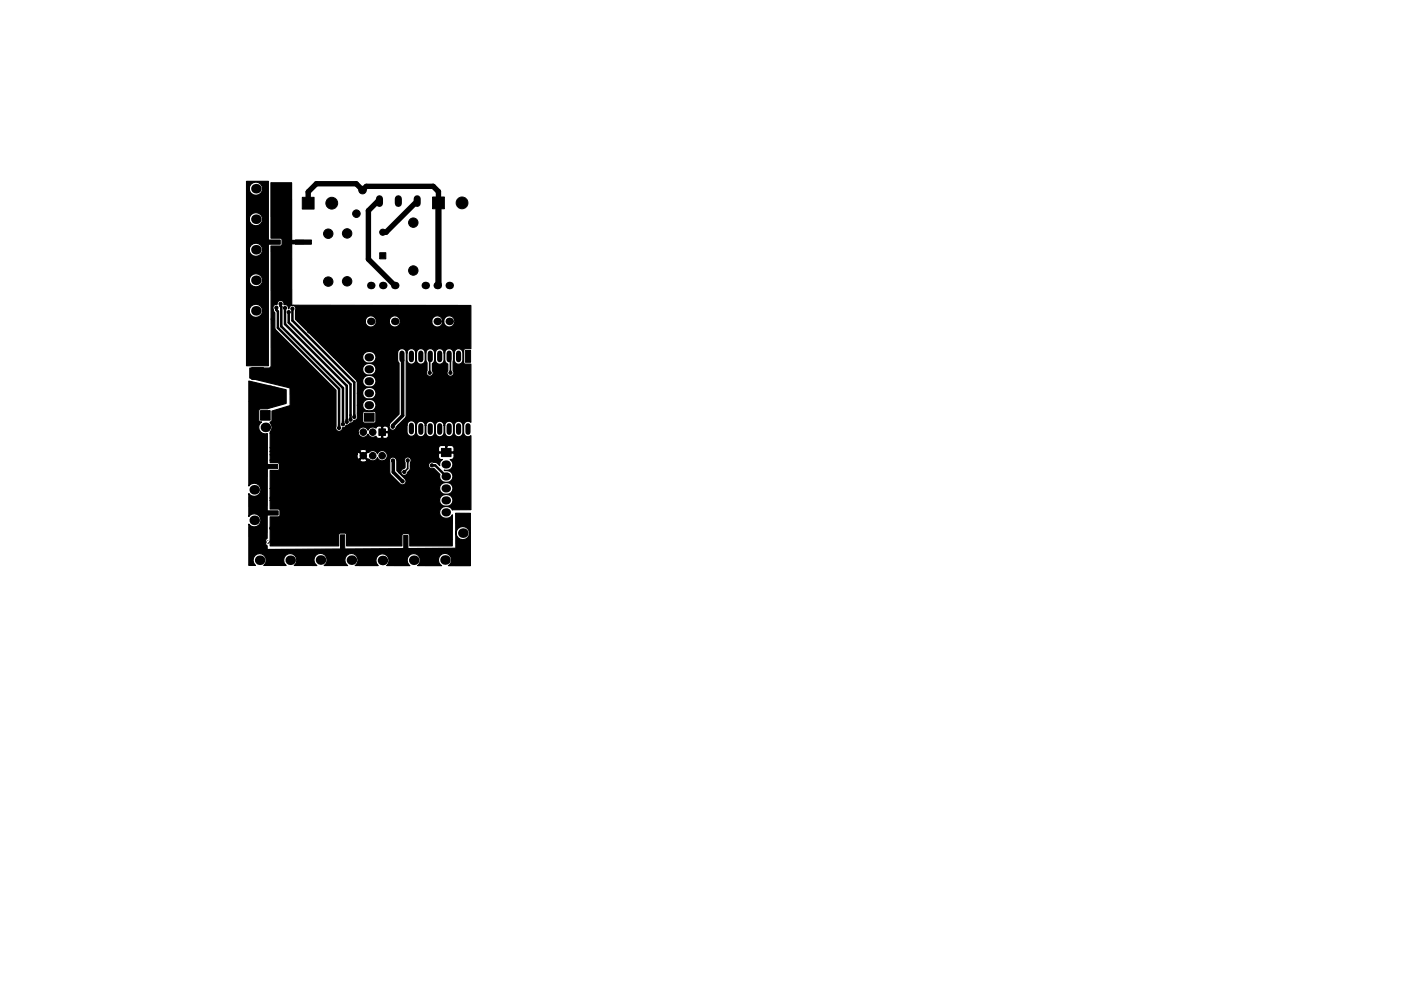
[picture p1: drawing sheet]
<svg xmlns="http://www.w3.org/2000/svg" width="297mm" height="210mm" viewBox="0 0 297 210" stroke-linecap="round" stroke-linejoin="round" font-family="sans-serif">
<path d="M80.5 42.2v1M84.5 42.2v1M88.5 42.2v1" fill="none" stroke="#000" stroke-width="1.5"/>
<g fill="#000" stroke="#000" stroke-width=".21">
<path d="M53.2 41.6h2.1v2h-2.1zM53.2 48h2.1v2.1h-2.1zM53.2 54.5h2.1v2h-2.1zM56 50.9h3.4v.9h-3.4zM64.1 41.9h2.5v2.5h-2.5zM62.6 50.9h3.4v.9h-3.4zM80.5 53.6h1.3v1.3h-1.3zM91.7 41.8h2.5v2.5h-2.5zM53.2 61h2.1v2h-2.1zM53.2 67.5h2.1v2h-2.1zM98.7 74.4h1.1v2.5h-1.1zM55.2 87.1h2.1v2h-2.1z"/>
<path d="M53.4 78h2.5v2.5h-2.5zM55.5 98.5h3.4v.9h-3.4zM62.1 98.5h3.4v.9h-3.4zM77.3 87.6h2v1.8h-2zM80.3 91h1.4v1.4h-1.4zM93.6 95.1h2v1.8h-2zM52.9 105.4h2v2.1h-2zM52.9 111.9h2v2.1h-2zM56.6 117.9h2v2h-2zM55.6 108.4h3.4v.9h-3.4zM63.1 117.9h2v2h-2zM62.2 108.4h3.4v.9h-3.4z"/>
<path d="M69.5 117.8h2v2h-2zM72.2 106.9h.9v3.4h-.9zM72.2 113.5h.9v3.4h-.9zM76 117.8h2.1v2.1h-2.1zM82.6 117.9h2v2h-2zM85.6 107h.9v3.4h-.9zM85.6 113.6h.9v3.4h-.9zM89.2 117.9h2.1v2h-2.1zM95.9 117.8h2v2h-2zM97.1 109.6h2v2h-2z"/>
<circle cx="58.1" cy="41.7" r=".34"/>
<circle cx="58.1" cy="48.1" r=".34"/>
<circle cx="58.1" cy="54.7" r=".34"/>
<circle cx="58.8" cy="40.9" r=".34"/>
<circle cx="58.8" cy="41.7" r=".34"/>
<circle cx="58.8" cy="54" r=".34"/>
<circle cx="58.8" cy="48" r=".34"/>
<circle cx="58.8" cy="47.3" r=".34"/>
<circle cx="58.8" cy="54.7" r=".34"/>
<circle cx="69.6" cy="59.7" r="1"/>
<circle cx="69.6" cy="49.6" r="1"/>
<circle cx="70.3" cy="43.1" r="1.25"/>
<circle cx="73.6" cy="49.5" r="1"/>
<circle cx="73.6" cy="59.7" r="1"/>
<circle cx="75.6" cy="45.3" r=".8"/>
<circle cx="76.9" cy="40.3" r=".8"/>
<circle cx="81.2" cy="49.3" r=".65"/>
<circle cx="87.6" cy="57.4" r="1"/>
<circle cx="87.6" cy="47.2" r="1"/>
<circle cx="98" cy="43" r="1.25"/>
<circle cx="52.9" cy="71.2" r=".34"/>
<circle cx="53" cy="70.2" r=".34"/>
<circle cx="54" cy="70.2" r=".34"/>
<circle cx="54" cy="71.2" r=".34"/>
<circle cx="54.6" cy="74.2" r="1.25"/>
<circle cx="55.2" cy="71.2" r=".34"/>
<circle cx="55.2" cy="70.2" r=".34"/>
<circle cx="56.3" cy="71.2" r=".34"/>
<circle cx="56.3" cy="70.2" r=".34"/>
<circle cx="56.3" cy="69" r=".34"/>
<circle cx="57.8" cy="67.7" r=".34"/>
<circle cx="58.1" cy="61.1" r=".34"/>
<circle cx="58.6" cy="65.3" r=".34"/>
<circle cx="58.8" cy="60.4" r=".34"/>
<circle cx="58.8" cy="61.1" r=".34"/>
<circle cx="59.5" cy="64.5" r=".34"/>
<circle cx="60.4" cy="65.3" r=".34"/>
<circle cx="61.2" cy="66.2" r=".34"/>
<circle cx="62" cy="65.5" r=".34"/>
<circle cx="62.2" cy="76.4" r=".34"/>
<circle cx="62.2" cy="78" r=".34"/>
<circle cx="62.2" cy="75.6" r=".34"/>
<circle cx="62.2" cy="78.7" r=".34"/>
<circle cx="62.2" cy="77.2" r=".34"/>
<circle cx="62.2" cy="79.5" r=".34"/>
<circle cx="62.9" cy="79.2" r=".34"/>
<circle cx="63" cy="75.9" r=".34"/>
<circle cx="63" cy="76.8" r=".34"/>
<circle cx="65.4" cy="67.2" r=".34"/>
<circle cx="65.4" cy="68.8" r=".34"/>
<circle cx="65.4" cy="68" r=".34"/>
<circle cx="65.4" cy="69.5" r=".34"/>
<circle cx="65.5" cy="70.3" r=".34"/>
<circle cx="84.3" cy="70.9" r=".34"/>
<circle cx="91.1" cy="79.1" r=".34"/>
<circle cx="95.5" cy="79.1" r=".34"/>
<circle cx="53.2" cy="85.2" r=".34"/>
<circle cx="53.3" cy="84.3" r=".34"/>
<circle cx="54.3" cy="85.2" r=".34"/>
<circle cx="54.3" cy="84.4" r=".34"/>
<circle cx="54.3" cy="83.4" r=".34"/>
<circle cx="54.4" cy="82.4" r=".34"/>
<circle cx="55.2" cy="85.2" r=".34"/>
<circle cx="55.2" cy="83.4" r=".34"/>
<circle cx="55.2" cy="84.3" r=".34"/>
<circle cx="55.3" cy="82.4" r=".34"/>
<circle cx="56.4" cy="84.3" r=".34"/>
<circle cx="56.4" cy="85.1" r=".34"/>
<circle cx="56.4" cy="83.3" r=".34"/>
<circle cx="56.4" cy="82.2" r=".34"/>
<circle cx="57.3" cy="83.3" r=".34"/>
<circle cx="57.3" cy="84.3" r=".34"/>
<circle cx="57.3" cy="85.2" r=".34"/>
<circle cx="57.3" cy="82.2" r=".34"/>
<circle cx="58.1" cy="85.2" r=".34"/>
<circle cx="58.1" cy="84.3" r=".34"/>
<circle cx="58.2" cy="83.3" r=".34"/>
<circle cx="58.2" cy="82.5" r=".34"/>
<circle cx="60.2" cy="95.2" r=".34"/>
<circle cx="62.2" cy="81" r=".34"/>
<circle cx="62.2" cy="81.8" r=".34"/>
<circle cx="62.2" cy="80.3" r=".34"/>
<circle cx="66.5" cy="88.1" r=".34"/>
<circle cx="66.5" cy="98.8" r=".34"/>
<circle cx="71" cy="99.1" r=".34"/>
<circle cx="71.9" cy="90.8" r=".34"/>
<circle cx="72.7" cy="90" r=".34"/>
<circle cx="73.5" cy="89.5" r=".34"/>
<circle cx="74.3" cy="89" r=".34"/>
<circle cx="75.1" cy="88.5" r=".34"/>
<circle cx="77" cy="91.7" r=".7"/>
<circle cx="77" cy="96.7" r=".7"/>
<circle cx="79" cy="91.7" r=".7"/>
<circle cx="79" cy="96.7" r=".7"/>
<circle cx="81" cy="96.7" r=".7"/>
<circle cx="83.3" cy="90.5" r=".34"/>
<circle cx="83.3" cy="97.7" r=".34"/>
<circle cx="86.4" cy="97.7" r=".34"/>
<circle cx="91.6" cy="98.7" r=".34"/>
<circle cx="57.5" cy="112.1" r=".34"/>
<circle cx="57.6" cy="105.7" r=".34"/>
<circle cx="57.8" cy="114.6" r=".34"/>
<circle cx="57.8" cy="115.3" r=".34"/>
<circle cx="58.3" cy="111.4" r=".34"/>
<circle cx="58.3" cy="112.1" r=".34"/>
<circle cx="58.3" cy="105" r=".34"/>
<circle cx="58.3" cy="105.7" r=".34"/>
<circle cx="62.4" cy="114.6" r=".34"/>
<circle cx="63.1" cy="115.3" r=".34"/>
<circle cx="63.1" cy="114.6" r=".34"/>
<circle cx="64.8" cy="100.1" r=".34"/>
<circle cx="68.9" cy="114.4" r=".34"/>
<circle cx="69.6" cy="114.4" r=".34"/>
<circle cx="69.6" cy="115.1" r=".34"/>
<circle cx="75.6" cy="114.6" r=".34"/>
<circle cx="76.3" cy="114.6" r=".34"/>
<circle cx="76.3" cy="115.2" r=".34"/>
<circle cx="77.1" cy="105" r=".34"/>
<circle cx="77.1" cy="101.1" r=".34"/>
<circle cx="77.7" cy="104.6" r=".34"/>
<circle cx="77.7" cy="101.1" r=".34"/>
<circle cx="78.4" cy="101.1" r=".34"/>
<circle cx="78.8" cy="110" r=".34"/>
<circle cx="79" cy="101.1" r=".34"/>
<circle cx="79.7" cy="101.4" r=".34"/>
<circle cx="80.6" cy="109.9" r=".34"/>
<circle cx="82" cy="114.6" r=".34"/>
<circle cx="82.8" cy="115.2" r=".34"/>
<circle cx="82.8" cy="114.6" r=".34"/>
<circle cx="85.3" cy="102.1" r=".34"/>
<circle cx="85.7" cy="100.1" r=".34"/>
<circle cx="88.7" cy="114.4" r=".34"/>
<circle cx="89.4" cy="114.4" r=".34"/>
<circle cx="89.4" cy="115" r=".34"/>
<circle cx="93.3" cy="111.5" r=".34"/>
<circle cx="93.9" cy="111" r=".34"/>
<circle cx="94" cy="111.7" r=".34"/>
<circle cx="95.2" cy="114.4" r=".34"/>
</g>
<g fill="#000">
<circle cx="54.3" cy="46.5" r="1.02"/>
<circle cx="54.3" cy="59.5" r="1.02"/>
<circle cx="54.3" cy="53" r="1.02"/>
<circle cx="54.3" cy="40" r="1.02"/>
<circle cx="54.3" cy="65.9" r="1.02"/>
<circle cx="78.6" cy="60.6" r=".8"/>
<circle cx="78.6" cy="68.2" r=".8"/>
<circle cx="81.2" cy="68.2" r=".8"/>
<circle cx="81.2" cy="60.6" r=".8"/>
<circle cx="83.7" cy="60.6" r=".8"/>
<circle cx="83.7" cy="68.2" r=".8"/>
<circle cx="90.2" cy="68.2" r=".8"/>
<circle cx="90.2" cy="60.6" r=".8"/>
<circle cx="92.7" cy="68.2" r=".8"/>
<circle cx="92.7" cy="60.6" r=".8"/>
<circle cx="95.2" cy="68.2" r=".8"/>
<circle cx="95.2" cy="60.6" r=".8"/>
<circle cx="56.3" cy="90.7" r="1.02"/>
<circle cx="53.9" cy="103.9" r="1.02"/>
<circle cx="53.9" cy="110.4" r="1.02"/>
<circle cx="55.1" cy="118.9" r="1.02"/>
<circle cx="61.5" cy="118.9" r="1.02"/>
<circle cx="68" cy="118.8" r="1.02"/>
<circle cx="74.5" cy="118.8" r="1.02"/>
<circle cx="81.1" cy="118.9" r="1.02"/>
<circle cx="87.7" cy="118.9" r="1.02"/>
<circle cx="94.3" cy="118.8" r="1.02"/>
<circle cx="98.1" cy="113.1" r="1.02"/>
</g>
<path d="M78.1 75.8h.3M78.1 78.4h.3M78.1 80.9h.3M78.1 83.4h.3M78.1 86h.3M94.5 98.5h.3M94.5 101.1h.3M94.5 103.6h.3M94.5 106.2h.3M94.5 108.7h.3" fill="none" stroke="#000" stroke-width="1.7"/>
<g fill="none" stroke="#000" stroke-width="1.1">
<path d="M80.5 42.7h-.4l-2 2v10.3l5.6 5.6M88.5 42.7l-6.6 6.6h-.7M93 43v-2.3l-1.2-1.2h-14.1l-.8 .8-1.4-1.3h-8.4l-1.8 1.7v2.4M85.2 74.9v1.4M87.2 74.9v1.4M89.2 74.9v1.4M91.2 74.9v1.4M93.2 74.9v1.4M95.2 74.9v1.4M97.2 74.9v1.4M85.2 90.3v1.4M87.2 90.2v1.4"/>
<path d="M89.2 90.3v1.4M91.2 90.3v1.4M93.2 90.3v1.4M95.2 90.3v1.4M97.2 90.3v1.4M99.2 90.3v1.4"/>
</g>
<g fill="none" stroke="#000" stroke-width=".21">
<path d="M58.1 41.7h.7M58.1 41.7h.1M58.1 54.7v6.4M58.1 54.7h.1M58.8 40.9v6.5l-.7 .7M58.8 54v.7M58.8 47.3v.7M58.8 48h.1M58.8 60.4v.7M62.2 75.6l.4 .3h.4M62.2 76.4h.4l.4 .4M62.2 77.2v.8"/>
<path d="M62.2 79.5v.8M62.2 78.7l.7 .5M65.4 67.2h1.1M65.4 68v.8M65.4 69.5l.1 .8M53.2 85.2h1.1M53.2 85.2h.1M53.8 85.2h.1M54.3 83.4v1M55.2 83.4v.9M55.3 82.4h-.9M56.4 85.1l-1.2 .1"/>
<path d="M56.4 83.3v1M56.4 84.3h.1M56.4 82.2h.9M57.3 84.3v.9M58.1 84.3v.9M58.2 82.5v.8M62.2 81v.8M56.8 114.7h.1M57.5 112.1h.8M57.6 105.7l.7 .7M57.8 114.6v.7M58.3 105v.7"/>
<path d="M62.4 114.6h-4.9l-.7 .7M63.1 114.6v.7M68.9 114.4h.7M76.3 114.6v.6M82 114.6h.8M89.4 114.4v.6M93.3 111.5h.5l.2 .2M95.2 114.4h.8"/>
</g>
<path d="M85.2 76.3l.2 .2v11.7l-2.1 2.1v.2M83.3 97.7l.1 2.5 1.9 1.9" fill="none" stroke="#000" stroke-width=".75"/>
<g fill="none" stroke="#000" stroke-width=".53">
<path d="M54.3 49.1l2.3 2.3h1.1M52.9 71.2h1.1M53 70.2h1M54.3 68.5l.4 .5h1.6M55.2 71.2h1.1M55.2 70.2h1.1M58.6 65.3v.5l.3 .3v3.5l13 12.9v8.3M59.5 64.5v.4l.1 .2v4.1l13.1 13.1v7.7M60.4 65.3v3.5l13.1 13.1v7.6M61.2 66.2v2.2l13.1 13.1v7.5M62 65.5v2.5l13.1 13.1v7.4M85.2 76.3h.1"/>
<path d="M57.2 99h-.6l-.8 .9v6.3l-.4 .3h-1.5l2.4 2.3h1M91.6 98.7h.7l2.3 2.4M72.6 115.2v1.5l-2.1 2.1M86 115.3v1.2l-2.4 2.4"/>
</g>
<path d="M64.3 51.4h-2.9l-2.6 2.6" fill="none" stroke="#000" stroke-width=".97"/>
<path d="M93 43v17.3l-.3 .3" fill="none" stroke="#000" stroke-width="1.3"/>
<path d="M91.2 76.3l-.1 .1v2.7M95.2 76.3l.3 .3v2.5M86.4 97.7v1.7l-.7 .7" fill="none" stroke="#000" stroke-width=".36"/>
<path d="M52.3 38.5h4.6v39.1h-4.6v-11.7h.5a1.42 1.42 0 0 0 2 1.4 1.42 1.42 0 0 0 .5-2.4 1.42 1.42 0 0 0-2.4 .5l-.1 .5h-.5v-6.4h.5a1.42 1.42 0 0 0 2 1.3 1.42 1.42 0 0 0 .5-2.3 1.42 1.42 0 0 0-2.4 .4l-.1 .6h-.5v-6.5h.5a1.42 1.42 0 0 0 2 1.3 1.42 1.42 0 0 0 .5-2.3 1.42 1.42 0 0 0-2.4 .5l-.1 .5h-.5v-6.5h.5a1.42 1.42 0 0 0 2 1.3 1.42 1.42 0 0 0 .5-2.3 1.42 1.42 0 0 0-2.4 .5l-.1 .5h-.5v-6.5h.5a1.42 1.42 0 0 0 2 1.4 1.42 1.42 0 0 0 .5-2.4 1.42 1.42 0 0 0-2.4 .5l-.1 .5h-.5zM57.4 38.8h4.4v25.8l.2 .2a.69 .69 0 0 0-.7 .7h-.1a.72 .72 0 0 0-1-.9 .73 .73 0 0 0-.7-.9 .73 .73 0 0 0-.7 .9 .79 .79 0 0 0-.8 .3 .79 .79 0 0 0 0 .9l.3 .6v3.2l.2 .4 12.7 12.8v7.7a.73 .73 0 0 0 .5 1 .73 .73 0 0 0 .9-.8 .69 .69 0 0 0 .8-.4h9.1v.2a.75 .75 0 0 0 .7 .8 .75 .75 0 0 0 .8-.7l.4-.4h1.9l.1 1.8a.93 .93 0 0 0 1 .6 .93 .93 0 0 0 .8-.9v-1.4h.1l.1 1.8a.93 .93 0 0 0 1 .6 .93 .93 0 0 0 .8-.9v-1.5h.1l.1 1.8a.93 .93 0 0 0 1 .6 .93 .93 0 0 0 .8-.9v-1.5h.1l.1 1.8a.93 .93 0 0 0 1 .6 .93 .93 0 0 0 .8-.9v-1.5h.1l.1 1.8a.93 .93 0 0 0 1 .6 .93 .93 0 0 0 .8-.9v-1.5h.1l.1 1.8a.93 .93 0 0 0 1 .6 .93 .93 0 0 0 .8-.9l-.1-1.9a.93 .93 0 0 0-1.1-.5 .93 .93 0 0 0-.7 .9h-.1l-.1-.4a.93 .93 0 0 0-1.1-.5 .93 .93 0 0 0-.7 .9h-.1l-.1-.4a.93 .93 0 0 0-1.1-.5 .93 .93 0 0 0-.7 .9h-.1l-.1-.4a.93 .93 0 0 0-1.1-.5 .93 .93 0 0 0-.7 .9h-.1l-.1-.4a.93 .93 0 0 0-1.1-.5 .93 .93 0 0 0-.7 .9l-.1-.1a.93 .93 0 0 0-1-.9 .93 .93 0 0 0-.9 .9h-1.9l1.5-1.5 .2-.5 .1-13.3h.1v1.5a.93 .93 0 0 0 .9 .9 .93 .93 0 0 0 1-.9v-1.5h.1l.1 1.8a.93 .93 0 0 0 1 .6 .93 .93 0 0 0 .8-.9v-1.5h.1v1.5l.2 .6v1.6a.73 .73 0 0 0 .1 1 .73 .73 0 0 0 1 0 .73 .73 0 0 0 .1-1v-1.4l.4-.5 .1-1.8h.1l.1 1.8a.93 .93 0 0 0 1 .6 .93 .93 0 0 0 .8-.9v-1.5h.1v1.5l.3 .6 .3 .2v1.4a.73 .73 0 0 0 .1 1 .73 .73 0 0 0 1 0 .73 .73 0 0 0 .1-1l.1-3.7h.1v1.5a.93 .93 0 0 0 .9 .9 .93 .93 0 0 0 1-.9l-.1-1.9a.93 .93 0 0 0-1.1-.5 .93 .93 0 0 0-.7 .9h-.1l-.1-.4a.93 .93 0 0 0-1.1-.5 .93 .93 0 0 0-.7 .9h-.1l-.1-.4a.93 .93 0 0 0-1.1-.5 .93 .93 0 0 0-.7 .9h-.1l-.1-.4a.93 .93 0 0 0-1.1-.5 .93 .93 0 0 0-.7 .9h-.1l-.1-.4a.93 .93 0 0 0-1.1-.5 .93 .93 0 0 0-.7 .9h-.1l-.1-.4a.93 .93 0 0 0-1.1-.5 .93 .93 0 0 0-.7 .9h-.1l-.1-.4a.93 .93 0 0 0-1.1-.5 .93 .93 0 0 0-.7 .9v1.5l.3 .6v10.9l-1.9 1.8-.2 .6-9.1-.1a.69 .69 0 0 0 .8-.4 .73 .73 0 0 0 .8-.6 .72 .72 0 0 0 .8-1.1v-.5h1.1v1.8l.2 .3h2.5l.1-2.1-.2-.3h-2.2l-.3 .1-.1 .2h-1.1v-1.6h1.1l.1 .4a1.39 1.39 0 0 0 1.9 .7 1.39 1.39 0 0 0 .5-2 1.5 1.5 0 0 0-2.5 .9h-1.1v-2.6h1.1l.1 .5a1.39 1.39 0 0 0 1.9 .7 1.39 1.39 0 0 0 .5-2 1.5 1.5 0 0 0-2.5 .8h-1.1l-.1-2.5h1.2a1.4 1.4 0 0 0 1.6 1.2 1.4 1.4 0 0 0 1.1-1.7 1.47 1.47 0 0 0-1.5-.7 1.47 1.47 0 0 0-1.2 1.2h-1.2l-2.4-2.5h3.6l.1 .4a1.39 1.39 0 0 0 1.9 .7 1.39 1.39 0 0 0 .5-2 1.5 1.5 0 0 0-2.5 .9h-3.6l-2.6-2.6h6.2l.1 .5a1.39 1.39 0 0 0 1.9 .7 1.39 1.39 0 0 0 .5-2.1 1.5 1.5 0 0 0-2.5 .9h-6.2l-7.6-7.6h14.3a1.18 1.18 0 0 0 1.2 1.2 1.18 1.18 0 0 0 1.2-1.2h2.7a1.18 1.18 0 0 0 1.2 1.2 1.18 1.18 0 0 0 1.2-1.2h6.6a1.18 1.18 0 0 0 1.2 1.2 1.18 1.18 0 0 0 1.2-1.2h.2a1.18 1.18 0 0 0 1.6 1.1 1.18 1.18 0 0 0 .4-2 1.18 1.18 0 0 0-1.9 .4l-.1 .5h-.2a1.18 1.18 0 0 0-1.2-1.2 1.18 1.18 0 0 0-1.2 1.2h-6.6l-.1-.5a1.18 1.18 0 0 0-1.3-.7 1.18 1.18 0 0 0-1 1.2h-2.7l-.1-.5a1.18 1.18 0 0 0-1.3-.7 1.18 1.18 0 0 0-1 1.2h-14.3l-.5-.5 .1-2.1a.74 .74 0 0 0-.6-.8h37.7v9.2h-1.1l-.4 .2v2.7l.2 .3h1.3v12.4a.92 .92 0 0 0-1-.2 .92 .92 0 0 0-.5 .9l.1 1.8a.92 .92 0 0 0 1.4 .3v15.7l-3.9 .1-.2-.4a1.38 1.38 0 0 0-1.9-.1 1.38 1.38 0 0 0-.2 1.9 1.58 1.58 0 0 0 2.3-.4v6.6h-9v-2.2l-.1-.3-.3-.1h-1l-.3 .3v2.3h-11.7v-2.3l-.1-.3-.3-.1h-1l-.3 .2v2.5h-14.5v-6.1h1.7l.2-.1 .2-.3-.1-1.1-.2-.2h-1.8v-1.8h35.9a1.4 1.4 0 0 0 1.6 1.2 1.4 1.4 0 0 0 1.1-1.7 1.47 1.47 0 0 0-1.5-.8 1.47 1.47 0 0 0-1.2 1.3h-35.9v-2.6h35.9l.1 .5a1.39 1.39 0 0 0 2 .7 1.39 1.39 0 0 0 .4-2.1 1.5 1.5 0 0 0-2.5 .9h-35.9v-3.8h1.7l.2-.4-.1-1.1-1.8-.1v-.6h19v.3a.95 .95 0 0 0 1.5-.3l-.8-.7-.7 .7h-19v-1.1h18.4l.2 .9h.2l.7-.7h.4l.8 .7h.2a1.06 1.06 0 0 0 1.8-.3 1.03 1.03 0 0 0 1.4 .6h1.2l.1 2.8 2.1 2.2a.76 .76 0 0 0 1.1 0 .76 .76 0 0 0 0-1.1l-1.3-1.3h.4a.73 .73 0 0 0 .7 .6 .73 .73 0 0 0 .7-.7l.6-.6v-.7h3.8a.79 .79 0 0 0 1.2 .5l1.3 1.3-.1 .4a1.4 1.4 0 0 0 1.6 1.2 1.4 1.4 0 0 0 1.1-1.7 1.37 1.37 0 0 0-1.6-.7l-.1-.2 .2 .1a1.26 1.26 0 0 0 1.5-.7 1.26 1.26 0 0 0-.5-1.6 .67 .67 0 0 0 .9-.5v-.7l-.2-.2h-3l-.1 .2 .1 .9 .4 .3h.3l-.5 .6-.1 .7-.5-.5a1.27 1.27 0 0 0-1.9 .3v.3h-3.8l.1-.8a.74 .74 0 0 0-.2-1 .74 .74 0 0 0-1 .1 .74 .74 0 0 0 0 .9v1.1l-.8 .5-.1 .6h-.4l-.5-.4v-2.1a.79 .79 0 0 0-.7-.8 .79 .79 0 0 0-.8 .7h-1.2l.2-.1a1.09 1.09 0 0 0 .1-1.8 1.09 1.09 0 0 0-1.7 .5 1.06 1.06 0 0 0-1.8-.3l-.2-.1-.8 .8h-.4l-.7-.8-.2 .1-.2 .5h-18.4v-.7h19l.7 .7 .8-.7-.1-.3a.95 .95 0 0 0-1.4 .3h-19v-.8h35.7v.7l.1 .2h1.4v-1.2h.2v1.2h1.4l.2-.2v-.7l-.3-.4a1.71 1.71 0 0 0-1.5 .1l-.2-.2h-.8l-.5 .5h-35.7v-3.1h18.6a1.09 1.09 0 0 0 1 .9 1.09 1.09 0 0 0 1.1-.7 1.06 1.06 0 0 0 1.7 .4l.3 .4 .7 .1 .2-.1v-1.1h.3v1.1l.1 .1 .8-.1 .3-.4v-.5l-.2-.2h-1.3v-1.3h.3v1.1h1l.2-.2v-.5l-.5-.5h-.6l-.1 .1-1-.1-.6 .4a1.07 1.07 0 0 0-1.6 .5 1.09 1.09 0 0 0-1.3-.7 1.09 1.09 0 0 0-.8 1.3h-18.6v-.2a1.58 1.58 0 0 0 0-2.2l.2-.1 .2-.3v-1.9l3.8-1.2v-3.7l-8.5-2.1v-2.1h4l.5-.4v-25.5h2.1l.2-.4v-.9l-.1-.3-.3-.1h-1.9zM52.8 80.9l7.9 1.8v2.9l-4 1.1-1.7 .1-.1 2.3 .2 .4h.4a1.38 1.38 0 0 0-.5 1.8 1.38 1.38 0 0 0 1.7 .7l-.1 22.2a.48 .48 0 0 0-.2 .8l-.1 .5 .3 .3v.7l.2 .1 39.7-.3 .1-.1v-3.1a1.42 1.42 0 0 0 2.2 1.2 1.42 1.42 0 0 0-.1-2.5 1.5 1.5 0 0 0-2.1 1.3v-4.2h3.1v11.1h-4.6a1.41 1.41 0 0 0 .3-2.1 1.41 1.41 0 0 0-2.1 0 1.41 1.41 0 0 0 .3 2.1h-5.1a1.41 1.41 0 0 0 .3-2.1 1.41 1.41 0 0 0-2.1 0 1.41 1.41 0 0 0 .2 2.1h-4.9a1.41 1.41 0 0 0 .1-2.1 1.41 1.41 0 0 0-2 0 1.41 1.41 0 0 0 .1 2.1h-4.9a1.41 1.41 0 0 0 .3-2.1 1.41 1.41 0 0 0-2.1 0 1.41 1.41 0 0 0 .2 2.1h-5a1.41 1.41 0 0 0 .3-2.1 1.41 1.41 0 0 0-2.1 0 1.41 1.41 0 0 0 .3 2.1h-4.8a1.41 1.41 0 0 0 .2-2.1 1.41 1.41 0 0 0-2.1 0 1.41 1.41 0 0 0 .2 2.1h-4.8a1.41 1.41 0 0 0 .2-2.1 1.41 1.41 0 0 0-2.1 0 1.41 1.41 0 0 0 .2 2.1h-1.4v-8.8a1.41 1.41 0 0 0 2 .2 1.41 1.41 0 0 0 0-2.1 1.41 1.41 0 0 0-2 .3v-4.9a1.41 1.41 0 0 0 2 .3 1.41 1.41 0 0 0 0-2.1 1.41 1.41 0 0 0-2 .2z" fill="#000" stroke="#000" stroke-width=".25"/>
</svg>
